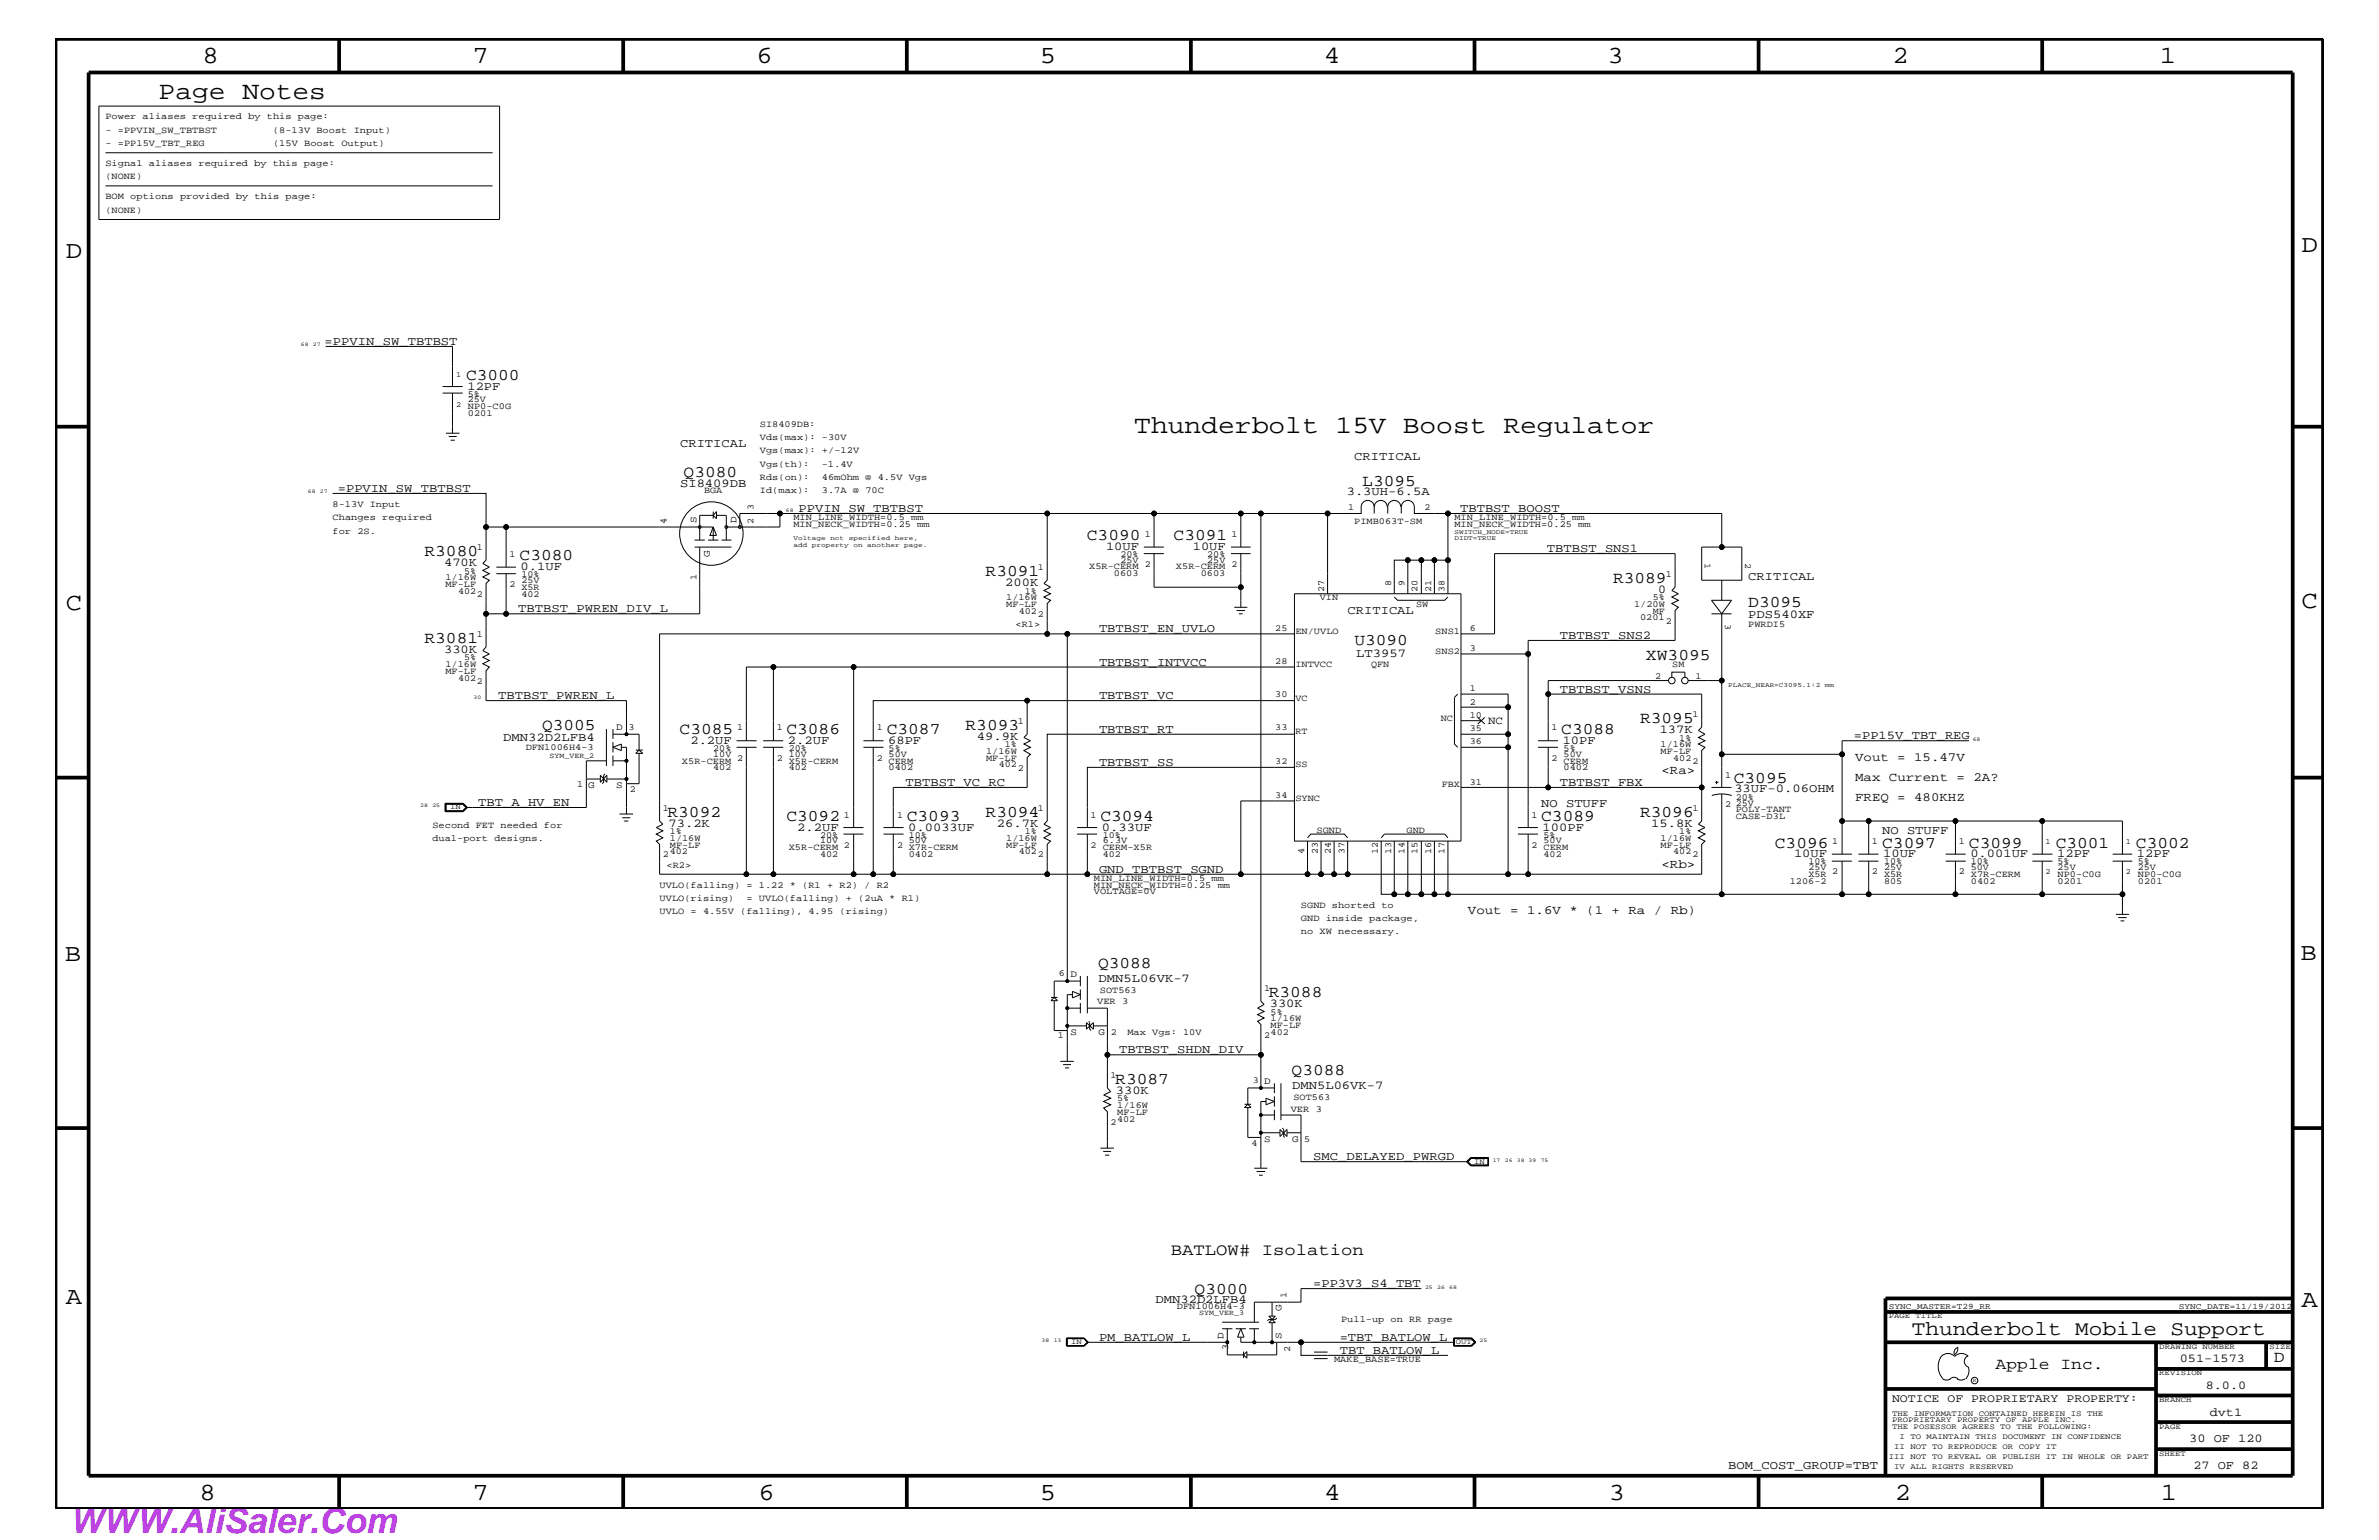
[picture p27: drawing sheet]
<svg xmlns="http://www.w3.org/2000/svg" width="432mm" height="279mm" viewBox="0 0 432 279" stroke-linecap="round" stroke-linejoin="round" font-family="sans-serif">
<defs><g id="words">
<text font-size="6.3" fill="#bd42e3" x="12.7" y="278.1">WWW.AliSaler.Com</text>
<g font-size="4.6">
<text x="28.8" y="18">Page Notes</text>
<text x="205.9" y="78.6">Thunderbolt 15V Boost Regulator</text>
</g>
<g font-size="4.5">
<text x="36.7" y="11.5">8</text>
<text x="85.8" y="11.5">7</text>
<text x="137.3" y="11.5">6</text>
<text x="188.7" y="11.5">5</text>
<text x="240.3" y="11.5">4</text>
<text x="291.8" y="11.5">3</text>
<text x="343.5" y="11.5">2</text>
<text x="392" y="11.5">1</text>
<text x="11.9" y="46.8">D</text>
<text x="417.7" y="45.7">D</text>
<text x="11.9" y="110.6">C</text>
<text x="417.7" y="110.4">C</text>
<text x="11.8" y="174.3">B</text>
<text x="417.6" y="174.2">B</text>
<text x="11.9" y="236.7">A</text>
<text x="417.7" y="237.1">A</text>
<text x="36.2" y="272.1">8</text>
<text x="85.8" y="272.1">7</text>
<text x="137.7" y="272.1">6</text>
<text x="188.7" y="272.1">5</text>
<text x="240.4" y="272.1">4</text>
<text x="292" y="272.1">3</text>
<text x="343.9" y="272.1">2</text>
<text x="392.2" y="272.1">1</text>
</g>
<text font-size="3.7" x="347" y="242.3">Thunderbolt Mobile Support</text>
<g font-size="3">
<text x="84.6" y="68.9">C3000</text>
<text x="124.1" y="86.5">Q3080</text>
<text x="247.3" y="88.2">L3095</text>
<text x="77" y="101">R3080</text>
<text x="94.3" y="101.6">C3080</text>
<text x="197.3" y="98">C3090</text>
<text x="213" y="98">C3091</text>
<text x="178.9" y="104.6">R3091</text>
<text x="292.8" y="105.8">R3089</text>
<text x="317.3" y="110.2">D3095</text>
<text x="77" y="116.7">R3081</text>
<text x="245.8" y="117">U3090</text>
<text x="298.7" y="119.7">XW3095</text>
<text x="297.7" y="131.3">R3095</text>
<text x="98.4" y="132.5">Q3005</text>
<text x="123.4" y="133.2">C3085</text>
<text x="142.7" y="133.2">C3086</text>
<text x="161" y="133.2">C3087</text>
<text x="175.3" y="132.4">R3093</text>
<text x="283.4" y="133.2">C3088</text>
<text x="314.7" y="142">C3095</text>
<text x="121.2" y="148.2">R3092</text>
<text x="142.7" y="149">C3092</text>
<text x="164.6" y="149">C3093</text>
<text x="178.9" y="148.2">R3094</text>
<text x="199.7" y="149">C3094</text>
<text x="279.7" y="149">C3089</text>
<text x="297.7" y="148.2">R3096</text>
<text x="322.2" y="153.8">C3096</text>
<text x="341.6" y="153.8">C3097</text>
<text x="357.4" y="153.8">C3099</text>
<text x="373.1" y="153.8">C3001</text>
<text x="387.7" y="153.8">C3002</text>
<text x="199.3" y="175.6">Q3088</text>
<text x="230.3" y="181">R3088</text>
<text x="202.4" y="196.7">R3087</text>
<text x="234.4" y="195">Q3088</text>
<text x="212.5" y="227.7">BATLOW# Isolation</text>
<text x="216.8" y="234.7">Q3000</text>
<text x="362.2" y="248.4">Apple Inc.</text>
<text x="412.7" y="247.1">D</text>
</g>
<g font-size="2.3">
<text x="301.6" y="140.4">&lt;Ra&gt;</text>
<text x="336.7" y="138">Vout = 15.47V</text>
<text x="336.7" y="141.7">Max Current = 2A?</text>
<text x="336.7" y="145.3">FREQ = 480KHZ</text>
<text x="301.6" y="157.4">&lt;Rb&gt;</text>
<text x="266.4" y="165.9">Vout = 1.6V * (1 + Ra / Rb)</text>
</g>
<g font-size="2.2">
<text x="58.9" y="62.6">=PPVIN_SW_TBTBST</text>
<text x="84.8" y="70.7">12PF</text>
<text x="123.4" y="81.1">CRITICAL</text>
<text x="245.8" y="83.5">CRITICAL</text>
<text x="61.3" y="89.3">=PPVIN_SW_TBTBST</text>
<text x="123.4" y="88.3">SI8409DB</text>
<text x="244.4" y="89.9">3.3UH-6.5A</text>
<text x="144.9" y="92.9">PPVIN_SW_TBTBST</text>
<text x="265" y="92.9">TBTBST_BOOST</text>
<text x="200.7" y="99.9">10UF</text>
<text x="216.5" y="99.9">10UF</text>
<text x="280.8" y="100.2">TBTBST_SNS1</text>
<text x="80.6" y="102.7">470K</text>
<text x="94.5" y="103.5">0.1UF</text>
<text x="182.5" y="106.4">200K</text>
<text x="301" y="107.6">0</text>
<text x="317.3" y="105.3">CRITICAL</text>
<text x="94.1" y="111.1">TBTBST_PWREN_DIV_L</text>
<text x="244.6" y="111.4">CRITICAL</text>
<text x="317.3" y="112">PDS540XF</text>
<text x="80.6" y="118.5">330K</text>
<text x="199.5" y="114.8">TBTBST_EN_UVLO</text>
<text x="246.2" y="119.2">LT3957</text>
<text x="283.1" y="115.9">TBTBST_SNS2</text>
<text x="199.5" y="120.8">TBTBST_INTVCC</text>
<text x="283.1" y="125.7">TBTBST_VSNS</text>
<text x="90.4" y="126.9">TBTBST_PWREN_L</text>
<text x="199.5" y="126.9">TBTBST_VC</text>
<text x="91.4" y="134.5">DMN32D2LFB4</text>
<text x="125.3" y="135">2.2UF</text>
<text x="143" y="135">2.2UF</text>
<text x="161.2" y="135">68PF</text>
<text x="177.3" y="134.2">49.9K</text>
<text x="199.5" y="133">TBTBST_RT</text>
<text x="283.6" y="135">10PF</text>
<text x="301.2" y="133">137K</text>
<text x="336.5" y="134.1">=PP15V_TBT_REG</text>
<text x="164.3" y="142.6">TBTBST_VC_RC</text>
<text x="199.5" y="139">TBTBST_SS</text>
<text x="283.1" y="142.6">TBTBST_FBX</text>
<text x="314.8" y="143.7">33UF-0.06OHM</text>
<text x="86.8" y="146.2">TBT_A_HV_EN</text>
<text x="279.7" y="146.5">NO STUFF</text>
<text x="121.3" y="150.1">73.2K</text>
<text x="144.7" y="150.7">2.2UF</text>
<text x="164.8" y="150.7">0.0033UF</text>
<text x="180.9" y="150.1">26.7K</text>
<text x="200" y="150.7">0.33UF</text>
<text x="280" y="150.7">100PF</text>
<text x="299.7" y="150.1">15.8K</text>
<text x="325.6" y="155.6">10UF</text>
<text x="341.6" y="151.3">NO STUFF</text>
<text x="341.8" y="155.6">10UF</text>
<text x="357.6" y="155.6">0.001UF</text>
<text x="373.4" y="155.6">12PF</text>
<text x="387.9" y="155.6">12PF</text>
<text x="199.5" y="158.4">GND_TBTBST_SGND</text>
<text x="199.4" y="178.2">DMN5L06VK-7</text>
<text x="230.5" y="182.7">330K</text>
<text x="203.1" y="191.1">TBTBST_SHDN_DIV</text>
<text x="234.5" y="197.6">DMN5L06VK-7</text>
<text x="202.5" y="198.5">330K</text>
<text x="238.3" y="210.5">SMC_DELAYED_PWRGD</text>
<text x="238.3" y="233.5">=PP3V3_S4_TBT</text>
<text x="209.7" y="236.3">DMN32D2LFB4</text>
<text x="199.5" y="243.3">PM_BATLOW_L</text>
<text x="243.2" y="243.3">=TBT_BATLOW_L</text>
<text x="243.2" y="245.6">TBT_BATLOW_L</text>
<text x="395.6" y="247.1">051-1573</text>
<text x="400.3" y="252">8.0.0</text>
<text x="401.1" y="256.8">dvt1</text>
<text x="397.3" y="261.6">30 OF 120</text>
<text x="313.7" y="266.6">BOM_COST_GROUP=TBT</text>
<text x="398.1" y="266.6">27 OF 82</text>
</g>
<text font-size="2.1" x="343.4" y="254.4">NOTICE OF PROPRIETARY PROPERTY:</text>
<text font-size="2" x="270.1" y="131.3">NC</text>
<g font-size="1.8">
<text x="126.4" y="94.9" transform="rotate(-90 126.4 94.9)">S</text>
<text x="133.7" y="94.9" transform="rotate(-90 133.7 94.9)">D</text>
<text x="128.9" y="101" transform="rotate(-90 128.9 101)">G</text>
<text x="111.8" y="132.4">D</text>
<text x="106.8" y="143">G</text>
<text x="111.8" y="143">S</text>
<text x="194.3" y="177.3">D</text>
<text x="194.3" y="187.8">S</text>
<text x="199.4" y="187.8">G</text>
<text x="229.4" y="196.7">D</text>
<text x="229.4" y="207.2">S</text>
<text x="234.5" y="207.2">G</text>
<text x="232.6" y="237.8" transform="rotate(-90 232.6 237.8)">G</text>
<text x="222.1" y="242.9" transform="rotate(-90 222.1 242.9)">D</text>
<text x="232.6" y="242.9" transform="rotate(-90 232.6 242.9)">S</text>
</g>
<g font-size="1.7">
<text x="19.1" y="21.6">Power aliases required by this page:</text>
<text x="19.1" y="26.5">- =PP15V_TBT_REG</text>
<text x="19.1" y="24.1">- =PPVIN_SW_TBTBST</text>
<text x="49.5" y="24.1">(8-13V Boost Input)</text>
<text x="49.6" y="26.5">(15V Boost Output)</text>
<text x="19.1" y="32.5">(NONE)</text>
<text x="19.1" y="30.2">Signal aliases required by this page:</text>
<text x="19.1" y="38.6">(NONE)</text>
<text x="19.1" y="36.2">BOM options provided by this page:</text>
<text x="84.9" y="72">5%</text>
<text x="84.9" y="73">25V</text>
<text x="84.9" y="74.3">NP0-C0G</text>
<text x="84.9" y="75.5">0201</text>
<text x="137.9" y="77.4">SI8409DB:</text>
<text x="137.9" y="79.9">Vds(max): -30V</text>
<text x="137.9" y="82.2">Vgs(max): +/-12V</text>
<text x="127.8" y="89.5">BGA</text>
<text x="137.9" y="89.5">Id(max):</text>
<text x="137.9" y="87.1">Rds(on):</text>
<text x="137.9" y="84.7">Vgs(th):</text>
<text x="149.2" y="84.7">-1.4V</text>
<text x="149.2" y="87.1">46mOhm @ 4.5V Vgs</text>
<text x="149.2" y="89.5">3.7A @ 70C</text>
<text x="60.4" y="94.3">Changes required</text>
<text x="60.4" y="92">8-13V Input</text>
<text x="121" y="95" transform="rotate(-90 121 95)">4</text>
<text x="136.7" y="95" transform="rotate(-90 136.7 95)">2</text>
<text x="136.7" y="92.6" transform="rotate(-90 136.7 92.6)">3</text>
<text x="144" y="94.3">MIN_LINE_WIDTH=0.5 mm</text>
<text x="144" y="95.6">MIN_NECK_WIDTH=0.25 mm</text>
<text x="244.7" y="92.6">1</text>
<text x="245.8" y="95.1">PIMB063T-SM</text>
<text x="258.6" y="92.6">2</text>
<text x="264" y="94.3">MIN_LINE_WIDTH=0.5 mm</text>
<text x="264" y="95.6">MIN_NECK_WIDTH=0.25 mm</text>
<text x="60.4" y="96.8">for 2S.</text>
<text x="86.5" y="99.9">1</text>
<text x="92.5" y="101">1</text>
<text x="203.4" y="101">20%</text>
<text x="207.8" y="97.4">1</text>
<text x="219.1" y="101">20%</text>
<text x="223.5" y="97.4">1</text>
<text x="80.9" y="106.5">MF-LF</text>
<text x="80.9" y="105.3">1/16W</text>
<text x="83.1" y="107.7">402</text>
<text x="84.2" y="104.1">5%</text>
<text x="92.5" y="106.5">2</text>
<text x="94.7" y="107">X5R</text>
<text x="94.7" y="104.7">10%</text>
<text x="94.7" y="105.8">25V</text>
<text x="126.4" y="105.3" transform="rotate(-90 126.4 105.3)">1</text>
<text x="186" y="107.7">1%</text>
<text x="188.4" y="103.5">1</text>
<text x="197.7" y="103.3">X5R-CERM 2</text>
<text x="202.2" y="104.6">0603</text>
<text x="203.4" y="102.1">25V</text>
<text x="213.4" y="103.3">X5R-CERM 2</text>
<text x="217.9" y="104.6">0603</text>
<text x="219.1" y="102.1">25V</text>
<text x="240.4" y="107.4" transform="rotate(-90 240.4 107.4)">27</text>
<text x="252.5" y="106.3" transform="rotate(-90 252.5 106.3)">8</text>
<text x="254.9" y="106.3" transform="rotate(-90 254.9 106.3)">9</text>
<text x="257.3" y="107.4" transform="rotate(-90 257.3 107.4)">20</text>
<text x="259.8" y="107.4" transform="rotate(-90 259.8 107.4)">21</text>
<text x="262.2" y="107.4" transform="rotate(-90 262.2 107.4)">38</text>
<text x="302.3" y="104.7">1</text>
<text x="309.5" y="102.2" transform="rotate(90 309.5 102.2)">1</text>
<text x="316.7" y="102.2" transform="rotate(90 316.7 102.2)">2</text>
<text x="86.5" y="108.3">2</text>
<text x="94.7" y="108.2">402</text>
<text x="182.6" y="110.2">MF-LF</text>
<text x="182.6" y="108.9">1/16W</text>
<text x="184.3" y="113.7">&lt;R1&gt;</text>
<text x="184.9" y="111.4">402</text>
<text x="188.4" y="112">2</text>
<text x="239.6" y="108.9">VIN</text>
<text x="257" y="110.2">SW</text>
<text x="296.6" y="110.2">1/20W</text>
<text x="297.7" y="112.6">0201</text>
<text x="300" y="111.4">MF</text>
<text x="300" y="108.9">5%</text>
<text x="302.3" y="113.1">2</text>
<text x="313.1" y="113.1" transform="rotate(90 313.1 113.1)">3</text>
<text x="317.3" y="113.7">PWRDI5</text>
<text x="84.2" y="119.8">5%</text>
<text x="86.5" y="115.6">1</text>
<text x="231.5" y="114.4">25</text>
<text x="235.1" y="115">EN/UVLO</text>
<text x="260.5" y="115">SNS1</text>
<text x="260.5" y="118.6">SNS2</text>
<text x="266.8" y="114.5">6</text>
<text x="266.8" y="118.1">3</text>
<text x="80.9" y="122.3">MF-LF</text>
<text x="80.9" y="121">1/16W</text>
<text x="83.1" y="123.5">402</text>
<text x="86.5" y="124.1">2</text>
<text x="231.5" y="120.4">28</text>
<text x="235.1" y="121">INTVCC</text>
<text x="248.9" y="121">QFN</text>
<text x="266.8" y="125.4">1</text>
<text x="300.4" y="123.1">2</text>
<text x="303.5" y="121">SM</text>
<text x="307.7" y="123.1">1</text>
<text x="184.7" y="131.3">1</text>
<text x="231.5" y="126.5">30</text>
<text x="235.1" y="127.1">VC</text>
<text x="261.5" y="130.8">NC</text>
<text x="266.8" y="127.9">2</text>
<text x="266.8" y="130.2">10</text>
<text x="307.2" y="130.2">1</text>
<text x="95.4" y="136.1">DFN1006H4-3</text>
<text x="114" y="132.4">3</text>
<text x="129.5" y="136.2">20%</text>
<text x="129.5" y="137.3">10V</text>
<text x="133.8" y="132.5">1</text>
<text x="141" y="132.5">1</text>
<text x="143.2" y="136.2">20%</text>
<text x="143.2" y="137.3">10V</text>
<text x="159.2" y="132.5">1</text>
<text x="161.3" y="136.2">5%</text>
<text x="161.3" y="137.3">50V</text>
<text x="179" y="136.8">1/16W</text>
<text x="182.4" y="135.6">1%</text>
<text x="231.5" y="132.5">33</text>
<text x="235.1" y="133.2">RT</text>
<text x="266.8" y="132.7">35</text>
<text x="266.8" y="135.1">36</text>
<text x="281.6" y="132.5">1</text>
<text x="283.8" y="136.2">5%</text>
<text x="283.8" y="137.3">50V</text>
<text x="301.4" y="136.8">MF-LF</text>
<text x="301.4" y="135.6">1/16W</text>
<text x="304.8" y="134.4">1%</text>
<text x="104.7" y="142.9">1</text>
<text x="114.3" y="143.6">2</text>
<text x="123.8" y="138.5">X5R-CERM</text>
<text x="129.5" y="139.7">402</text>
<text x="133.8" y="138">2</text>
<text x="141" y="138">2</text>
<text x="143.2" y="138.5">X5R-CERM</text>
<text x="143.2" y="139.7">402</text>
<text x="159.2" y="138">2</text>
<text x="161.3" y="138.5">CERM</text>
<text x="161.3" y="139.7">0402</text>
<text x="179" y="138">MF-LF</text>
<text x="181.3" y="139.2">402</text>
<text x="184.7" y="139.8">2</text>
<text x="231.5" y="138.6">32</text>
<text x="235.1" y="139.2">SS</text>
<text x="261.7" y="142.9">FBX</text>
<text x="266.8" y="142.4">31</text>
<text x="281.6" y="138">2</text>
<text x="283.8" y="138.5">CERM</text>
<text x="283.8" y="139.7">0402</text>
<text x="303.7" y="138">402</text>
<text x="307.2" y="138.6">2</text>
<text x="313.1" y="141.1">1</text>
<text x="120.3" y="147.1">1</text>
<text x="153.2" y="148.4">1</text>
<text x="162.8" y="148.4">1</text>
<text x="188.4" y="147.1">1</text>
<text x="198" y="148.4">1</text>
<text x="231.5" y="144.7">34</text>
<text x="235.1" y="145.3">SYNC</text>
<text x="278" y="148.4">1</text>
<text x="307.2" y="147.1">1</text>
<text x="313.1" y="146.5">2</text>
<text x="315" y="147.3">POLY-TANT</text>
<text x="315" y="148.5">CASE-D3L</text>
<text x="315" y="145.1">20%</text>
<text x="315" y="146.2">25V</text>
<text x="78.5" y="152.6">dual-port designs.</text>
<text x="78.5" y="150.1">Second FET needed for</text>
<text x="120.3" y="155.6">2</text>
<text x="121.6" y="153.8">MF-LF</text>
<text x="121.6" y="155">402</text>
<text x="121.6" y="151.3">1%</text>
<text x="121.6" y="152.6">1/16W</text>
<text x="143.2" y="154.3">X5R-CERM</text>
<text x="148.8" y="155.5">402</text>
<text x="148.8" y="152">20%</text>
<text x="148.8" y="153">10V</text>
<text x="153.2" y="153.8">2</text>
<text x="162.8" y="153.8">2</text>
<text x="164.9" y="154.3">X7R-CERM</text>
<text x="164.9" y="155.5">0402</text>
<text x="164.9" y="152">10%</text>
<text x="164.9" y="153">50V</text>
<text x="182.6" y="153.8">MF-LF</text>
<text x="182.6" y="152.6">1/16W</text>
<text x="184.9" y="155">402</text>
<text x="186" y="151.3">1%</text>
<text x="188.4" y="155.6">2</text>
<text x="198" y="153.8">2</text>
<text x="200.2" y="154.3">CERM-X5R</text>
<text x="200.2" y="155.5">402</text>
<text x="200.2" y="152">10%</text>
<text x="200.2" y="153">6.3V</text>
<text x="236.7" y="155" transform="rotate(-90 236.7 155)">4</text>
<text x="239" y="151.1">SGND</text>
<text x="239.2" y="155" transform="rotate(-90 239.2 155)">23</text>
<text x="241.6" y="155" transform="rotate(-90 241.6 155)">24</text>
<text x="244" y="155" transform="rotate(-90 244 155)">37</text>
<text x="250.1" y="155" transform="rotate(-90 250.1 155)">12</text>
<text x="252.5" y="155" transform="rotate(-90 252.5 155)">13</text>
<text x="254.9" y="155" transform="rotate(-90 254.9 155)">14</text>
<text x="255.3" y="151.1">GND</text>
<text x="257.3" y="155" transform="rotate(-90 257.3 155)">15</text>
<text x="259.8" y="155" transform="rotate(-90 259.8 155)">16</text>
<text x="262.2" y="155" transform="rotate(-90 262.2 155)">17</text>
<text x="278" y="153.8">2</text>
<text x="280.2" y="154.3">CERM</text>
<text x="280.2" y="155.5">402</text>
<text x="280.2" y="152">5%</text>
<text x="280.2" y="153">50V</text>
<text x="301.4" y="153.8">MF-LF</text>
<text x="301.4" y="152.6">1/16W</text>
<text x="303.7" y="155">402</text>
<text x="304.8" y="151.3">1%</text>
<text x="307.2" y="155.6">2</text>
<text x="332.6" y="153.2">1</text>
<text x="339.8" y="153.2">1</text>
<text x="355.5" y="153.2">1</text>
<text x="119.7" y="161.1">UVLO(falling) = 1.22 * (R1 + R2) / R2</text>
<text x="121" y="157.4">&lt;R2&gt;</text>
<text x="198.5" y="159.9">MIN_LINE_WIDTH=0.5 mm</text>
<text x="198.5" y="161.1">MIN_NECK_WIDTH=0.25 mm</text>
<text x="324.9" y="160.3">1206-2</text>
<text x="328.3" y="159.1">X5R</text>
<text x="328.3" y="156.8">10%</text>
<text x="328.3" y="157.9">25V</text>
<text x="332.6" y="158.6">2</text>
<text x="339.8" y="158.6">2</text>
<text x="342" y="159.1">X5R</text>
<text x="342" y="160.3">805</text>
<text x="342" y="156.8">10%</text>
<text x="342" y="157.9">25V</text>
<text x="355.5" y="158.6">2</text>
<text x="357.7" y="156.8">10%</text>
<text x="357.7" y="157.9">50V</text>
<text x="357.7" y="159.1">X7R-CERM</text>
<text x="357.7" y="160.3">0402</text>
<text x="373.5" y="159.1">NP0-C0G</text>
<text x="373.5" y="160.3">0201</text>
<text x="373.5" y="156.8">5%</text>
<text x="373.5" y="157.9">25V</text>
<text x="388" y="156.8">5%</text>
<text x="388" y="157.9">25V</text>
<text x="388" y="159.1">NP0-C0G</text>
<text x="388" y="160.3">0201</text>
<text x="119.7" y="165.9">UVLO = 4.55V (falling), 4.95 (rising)</text>
<text x="119.7" y="163.5">UVLO(rising)</text>
<text x="135.5" y="163.5">= UVLO(falling) + (2uA * R1)</text>
<text x="198.5" y="162.2">VOLTAGE=0V</text>
<text x="236.1" y="164.7">SGND shorted to</text>
<text x="236.1" y="167.1">GND inside package,</text>
<text x="236.1" y="169.5">no XW necessary.</text>
<text x="192.2" y="177.2">6</text>
<text x="229.4" y="179.9">1</text>
<text x="199.1" y="182.2">VER 3</text>
<text x="199.6" y="180.1">SOT563</text>
<text x="230.6" y="184.1">5%</text>
<text x="230.6" y="185.3">1/16W</text>
<text x="192" y="188.4">1</text>
<text x="201.6" y="187.7">2</text>
<text x="204.6" y="187.7">Max Vgs: 10V</text>
<text x="229.4" y="188.3">2</text>
<text x="230.6" y="186.5">MF-LF</text>
<text x="230.6" y="187.7">402</text>
<text x="201.6" y="195.6">1</text>
<text x="227.4" y="196.5">3</text>
<text x="202.8" y="202.3">MF-LF</text>
<text x="202.8" y="203.5">402</text>
<text x="202.8" y="199.8">5%</text>
<text x="202.8" y="201">1/16W</text>
<text x="234.3" y="201.7">VER 3</text>
<text x="234.8" y="199.5">SOT563</text>
<text x="201.6" y="204.1">2</text>
<text x="227.2" y="207.9">4</text>
<text x="236.7" y="207.1">5</text>
<text x="213.6" y="237.4">DFN1006H4-3</text>
<text x="233.5" y="235.6" transform="rotate(-90 233.5 235.6)">1</text>
<text x="243.4" y="239.9">Pull-up on RR page</text>
<text x="222.9" y="245" transform="rotate(-90 222.9 245)">3</text>
<text x="234.2" y="245.2" transform="rotate(-90 234.2 245.2)">2</text>
<text x="242.1" y="247.1">MAKE_BASE=TRUE</text>
</g>
<g font-size="1.5">
<text x="342.8" y="237.4">SYNC_MASTER=T29_RR</text>
<text x="395.5" y="237.4">SYNC_DATE=11/19/2012</text>
</g>
<g font-size="1.4">
<text x="82.8" y="68.4">1</text>
<text x="82.8" y="73.8">2</text>
<text x="99.7" y="137.4">SYM_VER_2</text>
<text x="81.7" y="146.8">IN</text>
<text x="371.3" y="153.2">1</text>
<text x="385.8" y="153.2">1</text>
<text x="371.3" y="158.6">2</text>
<text x="385.8" y="158.6">2</text>
<text x="267.5" y="211.1">IN</text>
<text x="217.7" y="238.6">SYM_VER_3</text>
<text x="342.8" y="239.2">PAGE TITLE</text>
<text x="194.4" y="243.9">IN</text>
<text x="264.2" y="243.9">OUT</text>
<text x="391.9" y="244.7">DRAWING NUMBER</text>
<text x="411.9" y="244.7">SIZE</text>
<text x="391.9" y="249.5">REVISION</text>
<text x="343.4" y="256.8">THE INFORMATION CONTAINED HEREIN IS THE</text>
<text x="391.9" y="254.4">BRANCH</text>
<text x="343.4" y="258">PROPRIETARY PROPERTY OF APPLE INC.</text>
<text x="343.4" y="259.3">THE POSESSOR AGREES TO THE FOLLOWING:</text>
<text x="343.8" y="262.9">II NOT TO REPRODUCE OR COPY IT</text>
<text x="344.8" y="261.1">I TO MAINTAIN THIS DOCUMENT IN CONFIDENCE</text>
<text x="391.9" y="259.3">PAGE</text>
<text x="342.8" y="264.7">III NOT TO REVEAL OR PUBLISH IT IN WHOLE OR PART</text>
<text x="343.8" y="266.6">IV ALL RIGHTS RESERVED</text>
<text x="391.9" y="264.1">SHEET</text>
</g>
<g font-size="1.2">
<text x="144" y="98">Voltage</text>
<text x="144" y="99.3">add</text>
<text x="147.4" y="99.3">property</text>
<text x="150.7" y="98">not</text>
<text x="154.1" y="98">specified</text>
<text x="154.9" y="99.3">on</text>
<text x="157.4" y="99.3">another</text>
<text x="162.4" y="98">here,</text>
<text x="164.1" y="99.3">page.</text>
<text x="264" y="96.8">SWITCH_NODE=TRUE</text>
<text x="264" y="98">DIDT=TRUE</text>
<text x="313.7" y="124.7">PLACE_NEAR=C3095.1:2</text>
<text x="331.2" y="124.7">mm</text>
</g>
<g font-size="1">
<text x="54.6" y="62.9">68</text>
<text x="56.8" y="62.9">27</text>
<text x="55.9" y="89.5">68</text>
<text x="58.1" y="89.5">27</text>
<text x="142.7" y="92.9">68</text>
<text x="85.9" y="126.9">30</text>
<text x="358.1" y="134.4">68</text>
<text x="76.3" y="146.5">28</text>
<text x="78.5" y="146.5">25</text>
<text x="270.9" y="210.8">17</text>
<text x="273.1" y="210.8">26</text>
<text x="275.3" y="210.8">38 39</text>
<text x="279.7" y="210.8">75</text>
<text x="258.7" y="233.8">25</text>
<text x="260.9" y="233.8">26</text>
<text x="263.1" y="233.8">68</text>
<text x="189.1" y="243.5">38</text>
<text x="191.3" y="243.5">13</text>
<text x="268.6" y="243.5">25</text>
<text x="358.1" y="250.7">R</text>
</g>
</g></defs>
<g fill="none" stroke="#000" stroke-width=".18">
<path d="M17.9 19.2h72.8v20.6h-72.8zM19.1 33.7h70.3M19.1 27.7h70.3M59.1 62.9h23v7.2M80.3 71.3h3.7M80.3 70.1h3.7M80.9 78.6h2.5M81.4 79.2h1.5M81.8 79.9h.7M82.1 71.3v7.3M60.4 89.5h27.8v6.1h3.7M88.2 95.6v6l-.6 .6 1.2 .7-1.2 .6 1.2 .6-1.2 .6 1.2 .6-.6 .6v11.5l-.6 .7 1.2 .5-1.2 .6 1.2 .6-1.2 .6 1.2 .6-.6 .7v5.4h25.5v6.1"/>
<path d="M126.1 98h1.8M126.1 99.3h6.7M127 99.3v12.1h-35.1M128.5 98h1.9M129.5 95.6l.5 1.5h-1.1zM129.5 95.6h-37.6v7.3M129.5 92.8v1.3M129.5 95.6v2.4M129.5 93.5h-2.5v4.5M130 92.8v1.3l-.5-.6zM130 93.5h1.8v4.5M131 98h1.8"/>
<path d="M131.8 95.6h9.8v-2.4h-7.3v2.4M141.6 93.2h67.9M190.1 93.2v12.1l-.6 .6 1.2 .6-1.2 .6 1.2 .6-1.2 .6 1.2 .6-.6 .6v5.5h44.8M207.6 99.3h3.6M223.4 99.3h3.6M225.2 93.2h-15.7v6.1M228.9 93.2h-3.7v6.1M228.9 93.2v88.4l.5 .6-1.1 .7 1.1 .6-1.1 .6 1.1 .6-1.1 .6 .6 .6v11.5M241 93.2v14.5M249.4 92a1.19 1.19 0 0 0-1.2-1.2 1.19 1.19 0 0 0-1.1 1.2v1.2h-18.2M249.4 92v1.2M249.4 92a1.19 1.19 0 0 1 1.2-1.2 1.19 1.19 0 0 1 1.2 1.2"/>
<path d="M254.3 92a1.19 1.19 0 0 0-1.2-1.2 1.19 1.19 0 0 0-1.2 1.2v1.2M254.3 93.2v-1.2a1.19 1.19 0 0 1 1.2-1.2 1.19 1.19 0 0 1 1.2 1.2v1.2h6.1v8.4M262.8 93.2h49.7v6.1M308.9 99.3h7.2v6h-7.2zM90.1 104.1h3.5M90.1 102.9h3.5M91.9 104.1v7.3h-3.7M190.1 115h-70.4v34l.6 .5-1.2 .6 1.2 .6-1.2 .6 1.2 .7-1.2 .6 .6 .6v5.4h15.8v-23M193.7 115v63M207.6 100.4h3.6M209.5 100.4v6.1h15.7M223.4 100.4h3.6"/>
<path d="M224 110.2h2.4M224.5 110.8h1.5M224.9 111.4h.7M225.2 100.4v9.8M234.9 107.7h30.3v44.9h-30.3zM253.1 108.3l.6 .6h8.5l.6-.6M253.1 107.7v-6.1h2.4v6.1M255.5 101.6h2.5v6.1M258 101.6h2.3v6.1M260.3 101.6h2.5v6.1M265.2 115h6.1v-14.6h32.7v6.1l-.6 .6 1.2 .6-1.2 .6 1.2 .6-1.2 .6 1.2 .7-.6 .6v5.4h-26.6v2.4M265.2 118.6h12.2v31.5"/>
<path d="M310.6 108.9h3.7l-1.8 2.5zM310.6 111.4h3.7M312.5 105.3v3.6M312.5 111.4v12.1M110.1 138h-3.7v8.5h-21.8M110.1 132.3v6.7M111.3 133.2h4.7v2.9M111.3 138h2.4M111.3 132.3v1.8M111.3 134.6v1.9M111.3 137.1v1.9M111.3 135.6l1.5-.6v1.2z"/>
<path d="M112.8 135.6h.9v12.1M115.4 136.7l.6-.6 .7 .6zM115.4 136.1h1.3M116 136.7v5.5h-2.3M133.7 134.4h3.6M133.7 135.6h3.6M135.5 134.4v-13.4h4.9v13.4M138.5 134.4h3.7M138.5 135.6h3.7M140.4 121h14.5M140.4 135.6v23h-4.9M156.7 134.4h3.7"/>
<path d="M156.7 135.6h3.7M158.5 135.6v23M186.4 127.1v6.1l-.6 .6 1.2 .6-1.2 .6 1.2 .6-1.2 .6 1.2 .6-.6 .6v5.5h-24.3v7.2M234.9 133.2h-44.8v15.8l-.6 .5 1.2 .6-1.2 .6 1.2 .6-1.2 .7 1.2 .6-.6 .6v5.4h-28M234.9 127.1h-76.4v7.3M234.9 139.2h-37.5v10.9M234.9 121h-80v29.1M264.6 125.9l-.6 .6v8.5l.6 .6M265.2 135.6h8.5M265.2 133.2h8.5M265.2 130.8h3.6M265.2 128.3h8.5"/>
<path d="M265.2 125.9h8.5v9.7M268.2 130.2l1.3 1.1M269.5 130.2l-1.3 1.1M279.1 134.4h3.7M279.1 135.6h3.7M281 125.9h27.9v6l-.6 .6 1.2 .7-1.2 .6 1.2 .6-1.2 .6 1.2 .6-.6 .6v12.8l-.6 .5 1.2 .6-1.2 .6 1.2 .6-1.2 .7 1.2 .6-.6 .6v5.4h-35.2v-23M281 135.6v7.3h-15.8M302.8 123.5h-21.8v10.9M303.4 122.9v-1h2.4v1M306.4 123.5h6.1v13.3M334.3 136.8h-21.8v6.1M357.4 134.4h-23.1v14.6"/>
<path d="M80.8 145.7h3.3l.7 .8-.7 .8h-3.3zM80.9 145.8v1.4M80.9 145.9h3.1l.6 .6M84 145.8l.8 .7-.8 .7M84 145.8l.7 .7-.7 .7M84 145.8h-3.1v1.4h3.1M84.6 146.5l-.6 .6h-3.1M106.4 141.3h2.6M109 140.7l1.2 1.2v-1.2l-1.2 1.2zM109.8 140.4l-.2 .3v1.2l-.3 .3M110.2 141.3h3.5M112.4 147.7h2.5"/>
<path d="M112.9 148.4h1.5M113.3 149h.7M140.4 158.6h18.1M153.1 150.1h3.6M153.1 151.3h3.6M154.9 151.3v7.3M160.4 151.3h3.6M160.4 150.1h3.6M162.1 151.3v7.3h-3.6M190.1 158.6h35.1M195.5 151.3h3.6M195.5 150.1h3.6"/>
<path d="M197.4 151.3v7.3M234.9 145.3h-9.7v13.3h12.1M237.3 152l.6-.7h6.1l.6 .7M237.3 152.6v6h2.5M239.8 152.6v6h2.3M242.1 152.6v6h2.5M244.6 152.6v6h29.1M250.7 152.6v9.6h2.4M250.7 152l.6-.7h10.9l.6 .7M253.1 152.6v9.6h2.4M255.5 152.6v9.6h2.5M258 152.6v9.6h2.3"/>
<path d="M260.3 152.6l.1 9.6h2.4M262.8 152.6v9.6h49.7M275.5 151.3h3.6M275.5 150.1h3.6M277.4 151.3v7.3M281 142.9h27.9M310.6 142.9h3.7M310.7 144.3a5.8 5.8 0 0 1 3.6 0M311.3 141.9h.6M311.6 141.7v.6M312.5 144v18.2h21.8M332.5 156.2h3.6"/>
<path d="M332.5 155h3.6M334.3 156.2v6h4.9M337.3 155h3.7M337.3 156.2h3.7M339.2 149h-4.9v6M339.2 149h15.7M339.2 149v6M339.2 156.2v6M353.1 155h3.7M353.1 156.2h3.7M354.9 156.2v6h15.8M368.9 155h3.6"/>
<path d="M368.9 156.2h3.6M370.7 149h-15.8v6M370.7 156.2v6h14.5M370.7 149h14.5v6M370.7 149v6M383.5 156.2h3.5M383.5 155h3.5M385.2 156.2v9.7M194.6 179.9l1.5 .6-1.5 .5zM196.1 177.1v1.8M196.1 179.5v1.9M196.1 178h-4.8v3"/>
<path d="M197.4 177.1v6.7M339.2 162.2h15.7M384 165.9h2.4M384.5 166.5h1.5M384.9 167.1h.7M190.8 181.6l.5-.6 .6 .6zM190.8 181h1.1M191.3 181.6v5.4h2.4M192.4 192.6h2.5M193 193.2h1.4M193.3 193.7h.8M193.7 182.9h2.4"/>
<path d="M193.7 186.1h3.5M194.6 180.5h-.9v12.1M196.1 182v1.8M197.2 185.5v1.2l1.3-1.2v1.2zM197.4 182.9h3.6v14.5l.6 .7-1.3 .6 1.3 .5-1.3 .6 1.3 .6-1.3 .6 .7 .7v6.6M197.6 185.3l.2 .2v1.2l.2 .3M198.5 186.1h2.5M201 191.4h27.9M229.8 199.8h-.9v12.1M229.8 199.2l1.5 .6-1.5 .6zM231.3 196.5v1.8M231.3 198.9v1.9"/>
<path d="M231.3 197.4h-4.8v2.9M232.5 196.5v6.7M199.7 208.3h2.5M200.2 208.9h1.5M200.6 209.6h.7M225.9 200.9l.6-.6 .6 .6zM225.9 200.3h1.2M226.5 200.9v5.5h2.4M227.7 211.9h2.3M228.1 212.5h1.5M228.5 213.2h.7M228.9 202.3h2.4"/>
<path d="M228.9 205.5h3.4M231.3 201.4v1.8M232.3 204.9v1.3l1.3-1.3v1.3zM232.5 202.3h3.6v8.5h30.3M232.7 204.7l.3 .2v1.3l.2 .2M233.6 205.5h2.5M267 210h3.2v1.5h-3.2l-.8-.7zM267 210.1l-.6 .7 .6 .6M270.1 210.1v1.3M270.1 210.2h-3.1l-.6 .6 .6 .6h3.1M270.2 210.1h-3.2l-.7 .7 .7 .6h3.2M221.8 239.9h6.7"/>
<path d="M230.3 238.8h1.2l-1.2 1.2h1.2zM230.9 236.2v2.6M230.9 240v3.5M231.7 239.1l-.2 .3h-1.2l-.3 .2M258 233.8h-21.9v2.4h-8.4v3.7M193.6 244.1h3.2M193.6 242.8v1.4M193.6 242.9h3.2M193.7 242.9v1.2M196.8 242.8l.6 .7M196.8 242.9l.6 .6M196.8 242.8h-3.3v1.4h3.3"/>
<path d="M196.8 242.8l.7 .7-.7 .7M197.4 243.5h25.4M197.4 243.5l-.6 .6M197.4 243.5l-.6 .7M221.8 241.1h1.9M222.8 241.1v4.7h2.9M224.3 241.1h1.8M225.2 242.6v.9h38.8M225.2 241.1l.6 1.5h-1.2zM225.7 245.2v1.2M226.3 245.2v1.2l-.6-.6zM226.7 241.1h1.8"/>
<path d="M227.7 241.1v2.4M231.7 243.5v2.3h-5.4M236.1 243.5v2.4h26.7M238.5 245.3h2.5M238.5 246.5h2.5M263.9 242.8v1.4M267 242.9l.7 .6-.7 .6M267 242.9l.6 .6-.6 .6M267 242.9h-3v1.2h3M267.1 242.8l.8 .7-.8 .7M267.1 242.8l.7 .7-.7 .7M267.1 242.8h-3.3v1.4h3.3"/>
<path d="M352.3 246.1a1.72 1.72 0 0 1 2.5 0 1.69 1.69 0 0 1 2.4 0M352.4 246a3.2 3.2 0 0 0 .4 4.3l.8 .1 .4-.2M354 250.2l.7-.3 .7 .3M355.2 250.2l.7 .2 .7-.2M355.3 244.4v.3a1.18 1.18 0 0 1-.6 1.1M355.4 244.4a.99 .99 0 0 0-.6 1.4M357.2 246a1.04 1.04 0 0 0-.7 1 1.04 1.04 0 0 0 .7 1M357.3 248l.1 .7a2.11 2.11 0 0 1-.6 1.5"/>
<circle cx="88.2" cy="95.6" r=".42"/>
<circle cx="91.9" cy="95.6" r=".42"/>
<circle cx="127" cy="95.6" r=".25"/>
<circle cx="129.1" cy="96.8" r="5.8"/>
<circle cx="131.8" cy="95.6" r=".25"/>
<circle cx="134.3" cy="95.6" r=".25"/>
<circle cx="141.6" cy="93.2" r=".42"/>
<circle cx="190.1" cy="93.2" r=".42"/>
<circle cx="209.5" cy="93.2" r=".42"/>
<circle cx="225.2" cy="93.2" r=".42"/>
<circle cx="228.9" cy="93.2" r=".42"/>
<circle cx="241" cy="93.2" r=".42"/>
<circle cx="262.8" cy="93.2" r=".42"/>
<circle cx="312.5" cy="99.3" r=".42"/>
<circle cx="88.2" cy="111.4" r=".42"/>
<circle cx="91.9" cy="111.4" r=".42"/>
<circle cx="190.1" cy="115" r=".42"/>
<circle cx="193.7" cy="115" r=".42"/>
<circle cx="225.2" cy="106.5" r=".42"/>
<circle cx="255.5" cy="101.6" r=".42"/>
<circle cx="258" cy="101.6" r=".42"/>
<circle cx="260.3" cy="101.6" r=".42"/>
<circle cx="262.8" cy="101.6" r=".42"/>
<circle cx="277.4" cy="118.6" r=".42"/>
<circle cx="113.7" cy="138" r=".25"/>
<circle cx="113.7" cy="133.2" r=".25"/>
<circle cx="140.4" cy="121" r=".42"/>
<circle cx="154.9" cy="121" r=".42"/>
<circle cx="186.4" cy="127.1" r=".42"/>
<circle cx="273.7" cy="133.2" r=".42"/>
<circle cx="273.7" cy="135.6" r=".42"/>
<circle cx="273.7" cy="128.3" r=".42"/>
<circle cx="281" cy="125.9" r=".42"/>
<circle cx="303.4" cy="123.5" r=".59"/>
<circle cx="305.8" cy="123.5" r=".59"/>
<circle cx="312.5" cy="136.8" r=".42"/>
<circle cx="312.5" cy="123.5" r=".42"/>
<circle cx="334.3" cy="136.8" r=".42"/>
<circle cx="113.7" cy="141.3" r=".25"/>
<circle cx="135.5" cy="158.6" r=".42"/>
<circle cx="140.4" cy="158.6" r=".42"/>
<circle cx="154.9" cy="158.6" r=".42"/>
<circle cx="158.5" cy="158.6" r=".42"/>
<circle cx="162.1" cy="158.6" r=".42"/>
<circle cx="190.1" cy="158.6" r=".42"/>
<circle cx="197.4" cy="158.6" r=".42"/>
<circle cx="225.2" cy="158.6" r=".42"/>
<circle cx="237.3" cy="158.6" r=".42"/>
<circle cx="239.8" cy="158.6" r=".42"/>
<circle cx="242.1" cy="158.6" r=".42"/>
<circle cx="244.6" cy="158.6" r=".42"/>
<circle cx="273.7" cy="158.6" r=".42"/>
<circle cx="277.4" cy="158.6" r=".42"/>
<circle cx="281" cy="142.9" r=".42"/>
<circle cx="308.9" cy="142.9" r=".42"/>
<circle cx="334.3" cy="149" r=".42"/>
<circle cx="339.2" cy="149" r=".42"/>
<circle cx="354.9" cy="149" r=".42"/>
<circle cx="370.7" cy="149" r=".42"/>
<circle cx="193.7" cy="178" r=".25"/>
<circle cx="253.1" cy="162.2" r=".42"/>
<circle cx="255.5" cy="162.2" r=".42"/>
<circle cx="258" cy="162.2" r=".42"/>
<circle cx="260.3" cy="162.2" r=".42"/>
<circle cx="262.8" cy="162.2" r=".42"/>
<circle cx="312.5" cy="162.2" r=".42"/>
<circle cx="334.3" cy="162.2" r=".42"/>
<circle cx="339.2" cy="162.2" r=".42"/>
<circle cx="354.9" cy="162.2" r=".42"/>
<circle cx="370.7" cy="162.2" r=".42"/>
<circle cx="385.2" cy="162.2" r=".42"/>
<circle cx="193.7" cy="182.9" r=".25"/>
<circle cx="193.7" cy="186.1" r=".25"/>
<circle cx="201" cy="191.4" r=".42"/>
<circle cx="228.9" cy="191.4" r=".42"/>
<circle cx="228.9" cy="197.4" r=".25"/>
<circle cx="228.9" cy="202.3" r=".25"/>
<circle cx="228.9" cy="205.5" r=".25"/>
<circle cx="222.8" cy="243.5" r=".25"/>
<circle cx="227.7" cy="243.5" r=".25"/>
<circle cx="230.9" cy="243.5" r=".25"/>
<circle cx="236.1" cy="243.5" r=".42"/>
<circle cx="358.4" cy="250.5" r=".59"/>
</g>
<g fill="#000">
<circle cx="88.2" cy="95.6" r=".42"/>
<circle cx="91.9" cy="95.6" r=".42"/>
<circle cx="141.6" cy="93.2" r=".42"/>
<circle cx="190.1" cy="93.2" r=".42"/>
<circle cx="209.5" cy="93.2" r=".42"/>
<circle cx="225.2" cy="93.2" r=".42"/>
<circle cx="228.9" cy="93.2" r=".42"/>
<circle cx="241" cy="93.2" r=".42"/>
<circle cx="262.8" cy="93.2" r=".42"/>
<circle cx="312.5" cy="99.3" r=".42"/>
<circle cx="88.2" cy="111.4" r=".42"/>
<circle cx="91.9" cy="111.4" r=".42"/>
<circle cx="190.1" cy="115" r=".42"/>
<circle cx="193.7" cy="115" r=".42"/>
<circle cx="225.2" cy="106.5" r=".42"/>
<circle cx="255.5" cy="101.6" r=".42"/>
<circle cx="258" cy="101.6" r=".42"/>
<circle cx="260.3" cy="101.6" r=".42"/>
<circle cx="262.8" cy="101.6" r=".42"/>
<circle cx="277.4" cy="118.6" r=".42"/>
<circle cx="113.7" cy="138" r=".25"/>
<circle cx="113.7" cy="133.2" r=".25"/>
<circle cx="140.4" cy="121" r=".42"/>
<circle cx="154.9" cy="121" r=".42"/>
<circle cx="186.4" cy="127.1" r=".42"/>
<circle cx="273.7" cy="133.2" r=".42"/>
<circle cx="273.7" cy="135.6" r=".42"/>
<circle cx="273.7" cy="128.3" r=".42"/>
<circle cx="281" cy="125.9" r=".42"/>
<circle cx="312.5" cy="136.8" r=".42"/>
<circle cx="312.5" cy="123.5" r=".42"/>
<circle cx="334.3" cy="136.8" r=".42"/>
<circle cx="113.7" cy="141.3" r=".25"/>
<circle cx="135.5" cy="158.6" r=".42"/>
<circle cx="140.4" cy="158.6" r=".42"/>
<circle cx="154.9" cy="158.6" r=".42"/>
<circle cx="158.5" cy="158.6" r=".42"/>
<circle cx="162.1" cy="158.6" r=".42"/>
<circle cx="190.1" cy="158.6" r=".42"/>
<circle cx="197.4" cy="158.6" r=".42"/>
<circle cx="225.2" cy="158.6" r=".42"/>
<circle cx="237.3" cy="158.6" r=".42"/>
<circle cx="239.8" cy="158.6" r=".42"/>
<circle cx="242.1" cy="158.6" r=".42"/>
<circle cx="244.6" cy="158.6" r=".42"/>
<circle cx="273.7" cy="158.6" r=".42"/>
<circle cx="277.4" cy="158.6" r=".42"/>
<circle cx="281" cy="142.9" r=".42"/>
<circle cx="308.9" cy="142.9" r=".42"/>
<circle cx="334.3" cy="149" r=".42"/>
<circle cx="339.2" cy="149" r=".42"/>
<circle cx="354.9" cy="149" r=".42"/>
<circle cx="370.7" cy="149" r=".42"/>
<circle cx="193.7" cy="178" r=".25"/>
<circle cx="253.1" cy="162.2" r=".42"/>
<circle cx="255.5" cy="162.2" r=".42"/>
<circle cx="258" cy="162.2" r=".42"/>
<circle cx="260.3" cy="162.2" r=".42"/>
<circle cx="262.8" cy="162.2" r=".42"/>
<circle cx="312.5" cy="162.2" r=".42"/>
<circle cx="334.3" cy="162.2" r=".42"/>
<circle cx="339.2" cy="162.2" r=".42"/>
<circle cx="354.9" cy="162.2" r=".42"/>
<circle cx="370.7" cy="162.2" r=".42"/>
<circle cx="385.2" cy="162.2" r=".42"/>
<circle cx="193.7" cy="182.9" r=".25"/>
<circle cx="193.7" cy="186.1" r=".25"/>
<circle cx="201" cy="191.4" r=".42"/>
<circle cx="228.9" cy="191.4" r=".42"/>
<circle cx="228.9" cy="197.4" r=".25"/>
<circle cx="228.9" cy="202.3" r=".25"/>
<circle cx="228.9" cy="205.5" r=".25"/>
<circle cx="222.8" cy="243.5" r=".25"/>
<circle cx="227.7" cy="243.5" r=".25"/>
<circle cx="230.9" cy="243.5" r=".25"/>
<circle cx="236.1" cy="243.5" r=".42"/>
</g>
<g fill="none" stroke="#000" stroke-width=".68" stroke-linecap="butt">
<path d="M10.1 7.1h411.5v266.7h-411.5zM16.1 13.2h400v254.5h-400zM61.6 7.1v6.1M113.1 7.1v6.1M164.6 7.1v6.1M216.2 7.1v6.1M267.6 7.1v6.1M319.2 7.1v6.1M370.7 7.1v6.1M10.1 77.4h6M416.1 77.4h5.5M10.1 141.1h6"/>
<path d="M416.1 141.1h5.5M10.1 204.7h6M416.1 204.7h5.5M342.2 238h73.9M416.1 235.6h-73.9v32.1M342.2 252h49.1M342.2 243.5h73.9M391.3 258h24.8M391.3 253.2h24.8M391.3 248.4h24.8M391.3 243.5v24.2M411.3 243.5v4.9"/>
<path d="M61.6 267.7v6.1M113.1 267.7v6.1M164.6 267.7v6.1M216.2 268v5.8M267.6 267.7v6.1M319.2 267.7v6.1M370.7 267.7v6.1M391.3 262.9h24.8"/>
</g>
<use href="#words"/>
</svg>
